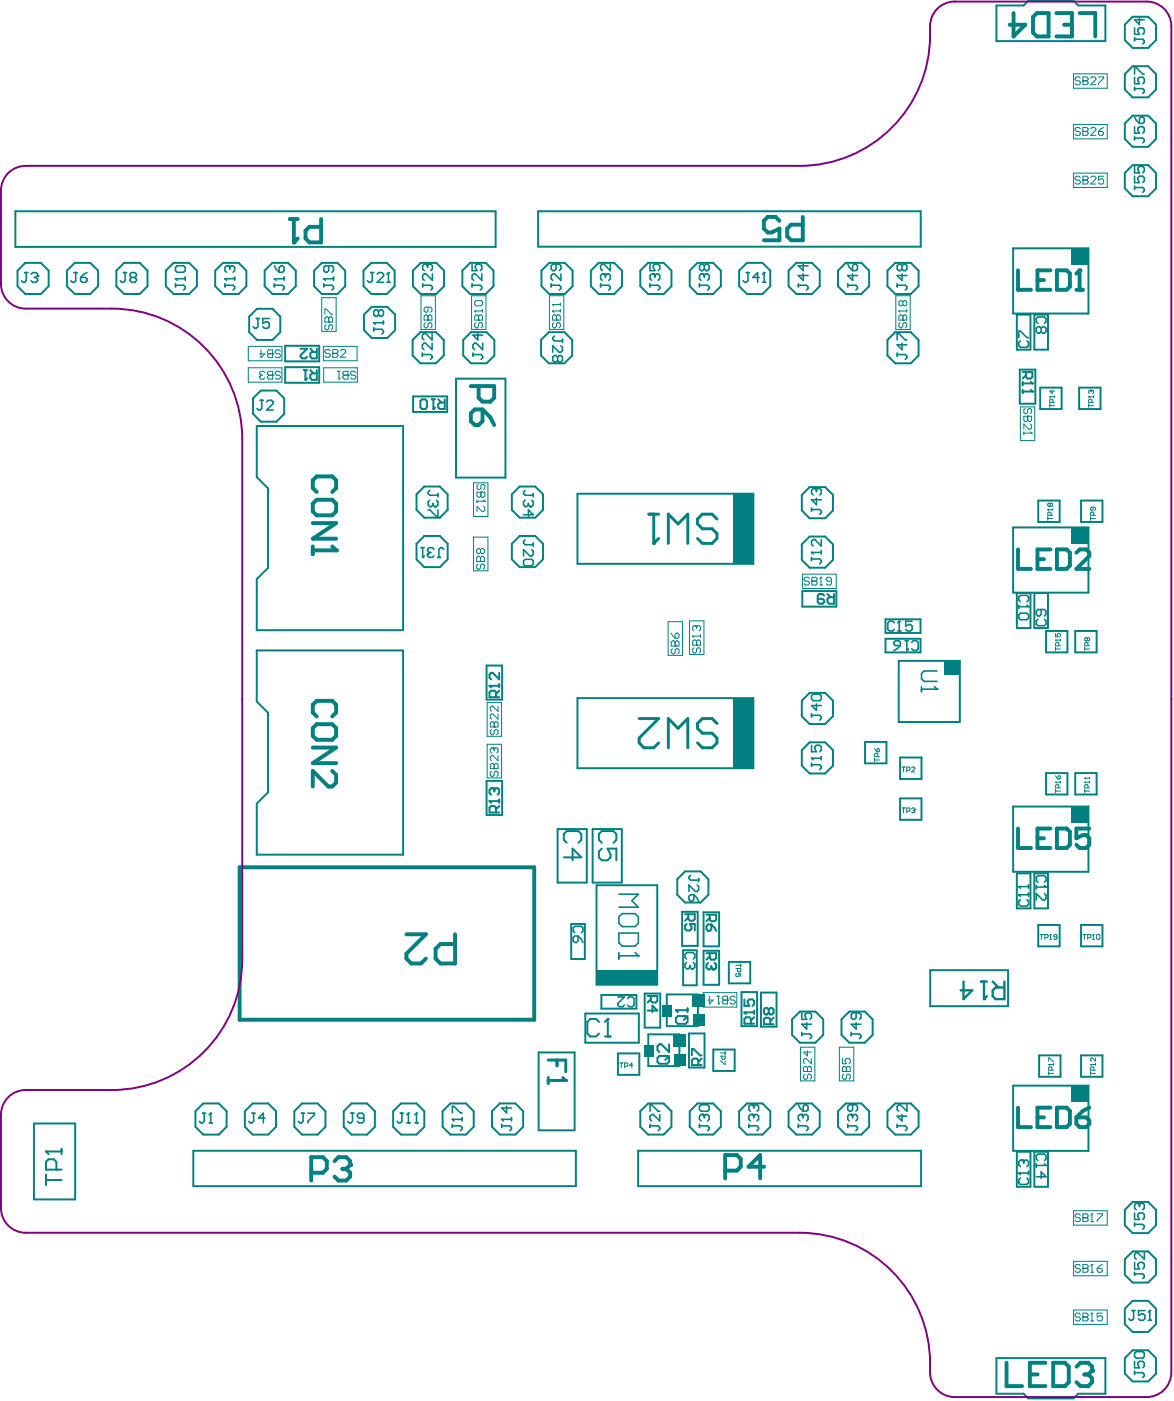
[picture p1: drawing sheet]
<svg xmlns="http://www.w3.org/2000/svg" width="201mm" height="240mm" viewBox="0 0 201 240" stroke-linecap="round" stroke-linejoin="round" font-family="sans-serif">
<g fill="none" stroke="#008080" stroke-width=".17">
<path d="M183.6 12.6h5.7v2.5h-5.7zM183.6 21.3h5.7v2.4h-5.7zM183.6 29.6h5.7v2.5h-5.7zM42.5 59.2h5.7v2.5h-5.7zM55 50.9h2.5v5.8h-2.5zM55.3 59.2h5.8v2.5h-5.8zM72 50.6h2.4v5.7h-2.4zM80.6 50.6h2.5v5.7h-2.5zM93.9 50.6h2.5v5.7h-2.5zM153.2 50.6h2.4v5.7h-2.4zM42.5 62.9h5.7v2.4h-5.7zM55.3 62.9h5.8v2.4h-5.8z"/>
<path d="M174.5 69.6h2.4v5.7h-2.4zM81 91.8h2.4v5.8h-2.4zM81 82.6h2.4v5.7h-2.4zM137.2 98.2h5.8v2.4h-5.8zM114.2 106.3h2.5v5.8h-2.5zM117.9 106.2h2.5v5.7h-2.5zM83.3 120.1h2.5v5.8h-2.5zM83.3 127.3h2.5v5.7h-2.5zM120.2 169.7h5.8v2.5h-5.8zM136.9 179h2.4v5.8h-2.4zM143.5 179h2.5v5.8h-2.5zM183.6 207h5.7v2.5h-5.7z"/>
<path d="M183.6 215.7h5.7v2.4h-5.7zM183.6 224h5.7v2.4h-5.7z"/>
</g>
<g fill="none" stroke="#008080" stroke-width=".33">
<path d="M170.4 .9h4.6l.8-.8h7.7l.8 .8h4.7v6.1h-18.6zM193.7 2.9h2.6l1.3 1.3v2.7l-1.3 1.3h-2.6l-1.4-1.3v-2.7zM193.7 11.3h2.6l1.3 1.4v2.6l-1.3 1.3h-2.6l-1.4-1.3v-2.6zM193.7 19.8h2.6l1.3 1.3v2.7l-1.3 1.3h-2.6l-1.4-1.3v-2.7zM2.6 36.1h82.1v6.1h-82.1zM92 36.1h65.4v6.1h-65.4zM193.7 28.2h2.6l1.3 1.4v2.6l-1.3 1.4h-2.6l-1.4-1.4v-2.6zM4.3 44.9h2.7l1.3 1.4v2.6l-1.3 1.4h-2.7l-1.3-1.4v-2.6zM12.8 44.9h2.6l1.4 1.4v2.6l-1.4 1.4h-2.6l-1.4-1.4v-2.6zM21.2 44.9h2.7l1.3 1.4v2.6l-1.3 1.4h-2.7l-1.3-1.4v-2.6zM29.7 44.9h2.6l1.4 1.4v2.6l-1.4 1.4h-2.6l-1.4-1.4v-2.6zM38.1 44.9h2.7l1.3 1.4v2.6l-1.3 1.4h-2.7l-1.3-1.4v-2.6z"/>
<path d="M43.9 52.8h2.7l1.3 1.3v2.7l-1.3 1.3h-2.7l-1.3-1.3v-2.7zM46.6 44.9h2.6l1.4 1.4v2.6l-1.4 1.4h-2.6l-1.4-1.4v-2.6zM48.8 59.1h5.8v2.7h-5.8zM55 44.9h2.7l1.3 1.4v2.6l-1.3 1.4h-2.7l-1.3-1.4v-2.6zM62.2 53.8l1.4-1.3h2.6l1.4 1.3v2.7l-1.4 1.3h-2.6l-1.4-1.3zM63.5 44.9h2.6l1.4 1.4v2.6l-1.4 1.4h-2.6l-1.3-1.4v-2.6zM70.5 58.1l1.4-1.3h2.6l1.4 1.3v2.7l-1.4 1.3h-2.6l-1.4-1.3zM71.9 44.9h2.7l1.3 1.4v2.6l-1.3 1.4h-2.7l-1.3-1.4v-2.6zM79.2 58.1l1.3-1.3h2.7l1.3 1.3v2.7l-1.3 1.3h-2.7l-1.3-1.3zM80.4 44.9h2.6l1.4 1.4v2.6l-1.4 1.4h-2.6l-1.3-1.4v-2.6zM92.5 58.1l1.3-1.3h2.7l1.3 1.3v2.7l-1.3 1.3h-2.7l-1.3-1.3zM93.9 44.9h2.7l1.3 1.4v2.6l-1.3 1.4h-2.7l-1.3-1.4v-2.6z"/>
<path d="M102.4 44.9h2.6l1.4 1.4v2.6l-1.4 1.4h-2.6l-1.4-1.4v-2.6zM110.8 44.9h2.7l1.3 1.4v2.6l-1.3 1.4h-2.7l-1.3-1.4v-2.6zM119.3 44.9h2.6l1.4 1.4v2.6l-1.4 1.4h-2.6l-1.4-1.4v-2.6zM127.7 44.9h2.7l1.3 1.4v2.6l-1.3 1.4h-2.7l-1.3-1.4v-2.6zM136.2 44.9h2.6l1.4 1.4v2.6l-1.4 1.4h-2.6l-1.4-1.4v-2.6zM144.6 44.9h2.7l1.3 1.4v2.6l-1.3 1.4h-2.7l-1.3-1.4v-2.6zM151.7 58.1l1.4-1.3h2.6l1.4 1.3v2.7l-1.4 1.3h-2.6l-1.4-1.3zM153.1 44.9h2.6l1.4 1.4v2.6l-1.4 1.4h-2.6l-1.4-1.4v-2.6zM173.2 42.5h12.9v11.1h-12.9zM173.9 53.8h2.3v6h-2.3zM176.9 53.8h2.3v6h-2.3zM43.3 68.1l1.3-1.3h2.7l1.3 1.3v2.7l-1.3 1.3h-2.7l-1.3-1.3z"/>
<path d="M43.9 72.8h25v34.9h-25v-8.7l1.9-1.9v-13.6l-1.9-1.9zM48.8 62.8h5.8v2.6h-5.8zM70.6 67.8h5.9v2.6h-5.9zM78 64.7h8.4v17h-8.4zM174.4 63.2h2.6v5.8h-2.6zM177.9 66.3h3.6v3.6h-3.6zM184.5 66.3h3.7v3.6h-3.7zM72.5 83.2h2.7l1.3 1.3v2.7l-1.3 1.3h-2.7l-1.3-1.3v-2.7zM72.5 91.6h2.7l1.3 1.4v2.6l-1.3 1.4h-2.7l-1.3-1.4v-2.6zM88.8 83.2h2.7l1.3 1.3v2.7l-1.3 1.3h-2.7l-1.3-1.3v-2.7zM88.8 91.6h2.7l1.3 1.4v2.6l-1.3 1.4h-2.7l-1.3-1.4v-2.6zM98.7 84.4h30.1v12h-30.1z"/>
<path d="M138.4 91.7h2.7l1.3 1.4v2.6l-1.3 1.4h-2.7l-1.3-1.4v-2.6zM138.4 83.3h2.7l1.3 1.3v2.7l-1.3 1.3h-2.7l-1.3-1.3v-2.7zM173.2 90.2h12.9v11.1h-12.9zM177.5 85.6h3.7v3.6h-3.7zM184.8 85.6h3.7v3.6h-3.7zM43.9 111.2h25v34.9h-25v-8.7l1.9-1.9v-13.6l-1.9-2zM83.2 113.8h2.7v5.8h-2.7zM98.7 119.4h30.1v11.9h-30.1zM137.2 101.1h5.8v2.6h-5.8zM138.4 118.5h2.7l1.3 1.3v2.7l-1.3 1.3h-2.7l-1.3-1.3v-2.7zM151.4 109.2h6v2.3h-6zM151.4 105.9h6v2.3h-6z"/>
<path d="M153.7 113h10.4v10.4h-10.4zM173.9 101.4h2.3v6h-2.3zM176.9 101.4h2.3v6h-2.3zM178.9 107.9h3.6v3.6h-3.6zM183.8 107.9h3.7v3.6h-3.7zM83.2 133.5h2.7v5.8h-2.7zM138.4 126.9h2.7l1.3 1.4v2.6l-1.3 1.3h-2.7l-1.3-1.3v-2.6zM147.9 126.9h3.7v3.6h-3.7zM153.9 129.5h3.7v3.7h-3.7zM153.9 136.5h3.7v3.7h-3.7zM173.2 137.9h12.9v11.1h-12.9zM178.9 132.2h3.6v3.6h-3.6z"/>
<path d="M183.8 132.2h3.7v3.6h-3.7zM95.3 141.7h5v9.2h-5zM97.7 158h2.3v6h-2.3zM101.3 141.7h5v9.2h-5zM102 151.4h10.4v17h-10.4zM116.6 155.9h2.7v5.8h-2.7zM117.1 149h2.7l1.3 1.3v2.7l-1.3 1.3h-2.7l-1.3-1.3v-2.7zM120.3 156h2.7v5.8h-2.7zM173.9 149.3h2.3v6h-2.3zM176.9 149.3h2.3v6h-2.3zM177.5 158.1h3.7v3.7h-3.7zM184.8 158.1h3.7v3.7h-3.7z"/>
<path d="M92.1 179.9h6.1v13.4h-6.1zM100.1 173.3h9.1v5h-9.1zM102.8 170.1h6v2.4h-6zM110.2 169.9h2.7v5.8h-2.7zM110.8 176.8h5.4v5.5h-5.4zM114 170h5.3v5.4h-5.3zM116.8 162.5h2.3v6h-2.3zM117.8 176.7h2.7v5.8h-2.7zM120.3 162.6h2.7v5.8h-2.7zM122 179.4h3.6v3.7h-3.6zM124.6 164.5h3.7v3.6h-3.7zM126.8 169.6h2.6v5.8h-2.6z"/>
<path d="M130.1 169.7h2.7v5.8h-2.7zM136.8 173h2.6l1.4 1.3v2.6l-1.4 1.4h-2.6l-1.4-1.4v-2.6zM145.2 173h2.7l1.3 1.3v2.6l-1.3 1.4h-2.7l-1.3-1.4v-2.6zM159.1 165.9h13.3v6.1h-13.3zM5.8 192.1h7.1v13h-7.1zM33.1 196.8h65.4v6h-65.4zM34.7 188.7h2.7l1.3 1.3v2.7l-1.3 1.3h-2.7l-1.3-1.3v-2.7zM43.2 188.7h2.7l1.3 1.3v2.7l-1.3 1.3h-2.7l-1.3-1.3v-2.7zM51.7 188.7h2.6l1.3 1.3v2.7l-1.3 1.3h-2.6l-1.4-1.3v-2.7zM60.1 188.7h2.7l1.3 1.3v2.7l-1.3 1.3h-2.7l-1.3-1.3v-2.7zM68.6 188.7h2.6l1.3 1.3v2.7l-1.3 1.3h-2.6l-1.4-1.3v-2.7zM77 188.7h2.7l1.3 1.3v2.7l-1.3 1.3h-2.7l-1.3-1.3v-2.7z"/>
<path d="M85.5 188.7h2.6l1.3 1.3v2.7l-1.3 1.3h-2.6l-1.4-1.3v-2.7zM105.7 180.1h3.6v3.7h-3.6zM109.1 196.8h48.4v6h-48.4zM110.8 188.7h2.7l1.3 1.3v2.7l-1.3 1.3h-2.7l-1.3-1.3v-2.7zM119.3 188.7h2.6l1.4 1.3v2.7l-1.4 1.3h-2.6l-1.4-1.3v-2.7zM127.7 188.7h2.7l1.3 1.3v2.7l-1.3 1.3h-2.7l-1.3-1.3v-2.7zM136.2 188.7h2.6l1.4 1.3v2.7l-1.4 1.3h-2.6l-1.4-1.3v-2.7zM144.6 188.7h2.7l1.3 1.3v2.7l-1.3 1.3h-2.7l-1.3-1.3v-2.7zM153.1 188.7h2.6l1.4 1.3v2.7l-1.4 1.3h-2.6l-1.4-1.3v-2.7zM173.2 185.6h12.9v11.2h-12.9zM173.9 196.9h2.3v6h-2.3zM176.9 196.9h2.3v6h-2.3z"/>
<path d="M177.7 180.4h3.6v3.7h-3.6zM184.8 180.4h3.7v3.7h-3.7zM193.7 205.5h2.6l1.3 1.3v2.7l-1.3 1.3h-2.6l-1.4-1.3v-2.7zM193.7 214h2.6l1.3 1.3v2.7l-1.3 1.3h-2.6l-1.4-1.3v-2.7zM170.4 232.2h18.6v6.1h-4.7l-.8 .8h-7.7l-.8-.8h-4.6zM193.7 230.9h2.6l1.3 1.3v2.7l-1.3 1.3h-2.6l-1.4-1.3v-2.7zM193.7 222.4h2.6l1.3 1.3v2.7l-1.3 1.3h-2.6l-1.4-1.3v-2.7z"/>
</g>
<path d="M41 148.3h50.3v26.1h-50.3z" fill="none" stroke="#008080" stroke-width=".67"/>
<g fill="#008080">
<path d="M118.4 170h2.1v2.1h-2.1z" fill-rule="evenodd"/>
<path d="M118.5 173.5h2v1.9h-2z" fill-rule="evenodd"/>
<path d="M113.3 171.8h1.6v2h-1.6z" fill-rule="evenodd"/>
<path d="M115.2 176.8h2.1v2.1h-2.1z" fill-rule="evenodd"/>
<path d="M115.3 180.3h2v1.9h-2z" fill-rule="evenodd"/>
<path d="M110.1 178.6h1.6v2h-1.6z" fill-rule="evenodd"/>
<path d="M161.5 113h2.6v2.4h-2.6z" fill-rule="evenodd"/>
<path d="M125.3 84.4h3.5v12h-3.5z" fill-rule="evenodd"/>
<path d="M125.3 119.4h3.5v11.9h-3.5z" fill-rule="evenodd"/>
<path d="M102 166h10.4v2.4h-10.4z" fill-rule="evenodd"/>
<path d="M183.2 42.5h2.9v2.8h-2.9z" fill-rule="evenodd"/>
<path d="M183.2 90.2h2.9v2.8h-2.9z" fill-rule="evenodd"/>
<path d="M183.2 137.9h2.9v2.8h-2.9z" fill-rule="evenodd"/>
<path d="M183.2 185.6h2.9v2.8h-2.9z" fill-rule="evenodd"/>
</g>
<path d="M80.5 66h4v2l-.7 .7h-1.3l-.7-.7v-2M81.2 70h1.3v2l-.7 .7h-.6l-.7-.7v-1.3zM82.5 70l1.3 1.3 .7 1.4M172.1 233v4h2.7M176.1 235h1.3M178.7 233h-2.6v4h2.6M180.1 233h2l.6 .7v2.6l-.6 .7h-2zM184.1 233.7l.6-.7h1.4l.6 .7v.6" fill="none" stroke="#008080" stroke-width=".67"/>
<g fill="none" stroke="#008080" stroke-width=".17">
<path d="M184.7 13.4l-.2-.2h-.5l-.2 .2v.2l.2 .2h.5l.2 .2v.3l-.2 .2h-.5l-.2-.2M185.2 13.8h.1M185.2 13.2h.6l.2 .2v.2l-.2 .2 .2 .2v.3l-.2 .2h-.6zM185.2 13.8h.6M186.5 13.4l.2-.2h.5l.2 .2v.2l-.9 .9h.9M187.8 13.2h.9v.2l-.9 .9v.2M184.7 22l-.2-.2h-.5l-.2 .2v.3l.2 .2h.5l.2 .2v.2l-.2 .2h-.5l-.2-.2M184.7 30.4l-.2-.3h-.5l-.2 .3v.2l.2 .2h.5l.2 .2v.2l-.2 .3h-.5l-.2-.3M185.2 30.8h.1M185.2 22.5h.1M185.2 21.8h.6l.2 .2v.3l-.2 .2 .2 .2v.2l-.2 .2h-.6zM185.2 30.1h.6l.2 .3v.2l-.2 .2 .2 .2v.2l-.2 .3h-.6z"/>
<path d="M185.2 30.8h.6M185.2 22.5h.6M186.5 30.4l.2-.3h.5l.2 .3v.2l-.9 .9h.9M186.5 22l.2-.2h.5l.2 .2v.3l-.9 .8h.9M187.8 22.5h.7l.2 .2v.2l-.2 .2h-.5l-.2-.2zM188.7 30.1h-.9v.7l.5-.2h.2l.2 .2v.4l-.2 .3h-.5l-.2-.3M188.7 21.8l-.4 .2-.5 .5M44.6 59.8v1.4l.7-.7h-.9M45.9 59.8h.7v1.4h-.7l-.2-.3v-.2l.2-.2-.2-.2v-.3zM55.5 53.7v-.9h.3l.9 .9h.2M55.8 54.2h.2l.2 .2 .2-.2h.3l.2 .2v.7h-1.4v-.7zM55.8 55.5l-.3 .2v.5l.3 .2h.2l.2-.2v-.5l.2-.2h.3l.2 .2v.5l-.2 .2"/>
<path d="M56.2 55.1h.1M56.2 54.4v.7M56.4 60l-.2-.2h-.4l-.2 .2v.2l.2 .2h.4l.2 .2v.3l-.2 .2h-.4l-.2-.2M56.9 59.8h.7l.2 .2v.2l-.2 .2 .2 .2v.3l-.2 .2h-.7zM58.2 60l.2-.2h.5l.2 .2v.2l-.9 .9h.9M72.7 55.2l-.2 .2v.4l.2 .3h.3l.2-.3v-.4l.2-.2h.2l.2 .2v.4l-.2 .3M72.7 53.8h.3l.2 .3 .2-.3h.2l.2 .3v.6h-1.3v-.6zM73.2 54.7h.1M73.2 52.5v.7l-.2 .2h-.3l-.2-.2v-.5l.2-.2h.9l.2 .2v.5l-.2 .2M73.2 54.1v.6M81.2 53.2h.1M81.2 53.2h1.3"/>
<path d="M81.2 53.2l.2 .2M81.4 55.2l-.2 .2v.4l.2 .3h.2l.2-.3v-.4l.3-.2h.2l.2 .2v.4l-.2 .3M81.4 53.8h.2l.2 .3 .3-.3h.2l.2 .3v.6h-1.3v-.6zM81.4 51.4h.9l.2 .2v.5l-.2 .2h-.9l-.2-.2v-.5zM81.8 54.7h.1M81.8 54.1v.6M82.5 53v.4M94.5 53.2h.1M94.5 52.1h.1M94.5 53.2h1.3M94.5 53.2l.2 .2M94.5 52.1h1.3"/>
<path d="M94.5 52.1l.2 .2M94.7 55.2l-.2 .2v.4l.2 .3h.2l.2-.3v-.4l.3-.2h.2l.2 .2v.4l-.2 .3M94.7 53.8h.2l.2 .3 .3-.3h.2l.2 .3v.6h-1.3v-.6zM95.1 54.7h.1M95.1 54.1v.6M95.8 51.8v.5M95.8 53v.4M153.7 53.2h.1M153.7 53.2h1.3M153.7 53.2l.2 .2M153.9 55.2l-.2 .2v.4l.2 .3h.2l.3-.3v-.4l.2-.2h.2l.2 .2v.4l-.2 .3M153.9 53.8h.2l.3 .3 .2-.3h.2l.2 .3v.6h-1.3v-.6z"/>
<path d="M154.4 54.7h.1M154.4 51.6l-.3-.2h-.2l-.2 .2v.5l.2 .2h.2l.3-.2M154.4 51.6l.2-.2h.2l.2 .2v.5l-.2 .2h-.2l-.2-.2M154.4 51.6v.5M154.4 54.1v.6M155 53v.4M44.4 64.4h.1M44.4 64.4v.2l.2 .2h.5l.2-.2M44.6 64.1h.2M44.6 64.1l-.2 .3M45.3 63.7l-.2-.2h-.5l-.2 .2v.2l.2 .2M45.9 63.5h.7v1.3h-.7l-.2-.2v-.2l.2-.3-.2-.2v-.2z"/>
<path d="M45.9 64.1h.7M45.9 60.5h.7M46.6 64.1h.1M46.6 60.5h.1M47.9 63.7l-.2-.2h-.4l-.2 .2v.2l.2 .2h.4l.2 .3v.2l-.2 .2h-.4l-.2-.2M47.9 60l-.2-.2h-.4l-.2 .2v.3l.2 .2h.4l.2 .2v.2l-.2 .3h-.4l-.2-.3M56.9 60.4h.1M56.9 60.4h.7M57.7 63.5h.5M58 64.8h.1M58 63.5v1.3M58.2 64.6l-.2 .2"/>
<path d="M58.6 63.7l.2-.2h.7v1.3h-.7l-.2-.2v-.2l.2-.3-.2-.2zM58.8 64.1h.7M59.5 64.1h.1M60.8 63.7l-.2-.2h-.4l-.3 .2v.2l.3 .2h.4l.2 .3v.2l-.2 .2h-.4l-.3-.2M175.1 71.2h1.3v.6l-.2 .3h-.3l-.2-.3-.2 .3h-.2l-.2-.3zM175.1 73.8v.5M175.1 74.1h1.3M175.3 69.8l-.2 .3v.4l.2 .2h.2l.2-.2v-.4l.2-.3h.3l.2 .3v.4l-.2 .2M175.7 71.2h.1M175.7 71.2v.6M176.2 73.8l.2 .3M176.2 72.5l.2 .2v.5l-.2 .2h-.3l-.8-.9v.9"/>
<path d="M176.4 74.1h.1M81.6 84.1h1.3v.7l-.2 .2h-.3l-.2-.2-.2 .2h-.2l-.2-.2zM81.6 85.5v.4M81.6 85.7h1.3M81.7 96.4l-.2 .3v.4l.2 .2h.2l.3-.2v-.4l.2-.3h.2l.2 .3v.4l-.2 .2M81.7 95.1h.2l.3 .2 .2-.2h.2l.2 .2v.7h-1.3v-.7zM81.8 82.8l-.2 .2v.5l.2 .2h.2l.2-.2v-.5l.2-.2h.3l.2 .2v.5l-.2 .2M82.2 96h.1M82.2 94l.2-.2h.2l.2 .2v.4l-.2 .3h-.2l-.2-.3M82.2 94l-.3-.2h-.2l-.2 .2v.4l.2 .3h.2l.3-.3M82.2 94v.4M82.2 95.3v.7"/>
<path d="M82.2 84.1h.1M82.2 84.1v.7M82.7 85.5l.2 .2M82.7 86.6l.2 .2v.5l-.2 .2h-.3l-.8-.9v.9M82.9 85.7h.1M138.4 98.9l-.2-.2h-.5l-.2 .2v.2l.2 .3h.5l.2 .2v.2l-.2 .2h-.5l-.2-.2M138.8 99.4h.1M138.8 98.7h.7l.2 .2v.2l-.2 .3 .2 .2v.2l-.2 .2h-.7zM138.8 99.4h.7M140.4 98.7h.1M140.4 98.7v1.3M140.4 98.7l-.2 .2"/>
<path d="M142.2 99.4h-.7l-.2-.3v-.2l.2-.2h.4l.3 .2v.9l-.3 .2h-.4l-.2-.2M114.8 108.2l.2 .5 .4 .4M115 110.9l-.2 .2v.5l.2 .2h.2l.2-.2v-.5l.3-.2h.2l.2 .2v.5l-.2 .2M115 109.6h.2l.2 .2 .3-.2h.2l.2 .2v.7h-1.3v-.7zM115.4 110.5h.1M115.4 109.8v.7M115.7 108.2h.2l.2 .3v.4l-.2 .2h-.5v-.6zM118.4 108.8h.1M118.4 109.6l.3-.2h.2l.2 .2 .2-.2h.2l.3 .2v.7h-1.4zM118.4 108.8h1.4M118.4 108.8l.3 .2M118.7 110.8l-.3 .2v.4l.3 .2h.2l.2-.2v-.4l.2-.2h.2l.3 .2v.4l-.3 .2"/>
<path d="M118.9 107h.1M118.9 107h-.2l-.3 .2v.5l.3 .2M118.9 107l.2 .2M119.1 110.3h.1M119.1 107.2v.2M119.1 109.6v.7M119.1 107.2l.2-.2h.2l.3 .2v.5l-.3 .2M119.8 108.5v.5M140.2 100h.4M84 124.7l-.2 .3v.4l.2 .2h.3l.2-.2v-.4l.2-.3h.2l.3 .3v.4l-.3 .2M84 123.4h.3l.2 .2 .2-.2h.2l.3 .2v.7h-1.4v-.7zM84 130.5h.3l.2 .2 .2-.2h.2l.3 .2v.7h-1.4v-.7z"/>
<path d="M84 131.9l-.2 .2v.4l.2 .2h.3l.2-.2v-.4l.2-.2h.2l.3 .2v.4l-.3 .2M84.3 127.9h.1M84.3 127.9h-.3l-.2 .2v.4l.2 .3M84.3 127.9l.2 .2M84.5 124.3h.1M84.5 131.4h.1M84.5 123.6v.7M84.5 128.1v.2M84.5 130.7v.7M84.5 128.1l.2-.2h.2l.3 .2v.4l-.3 .3M85.2 120.7v.9l-.9-.9h-.3l-.2 .3v.4l.2 .2M85.2 122.1v.9l-.9-.9h-.3l-.2 .2v.4l.2 .3"/>
<path d="M85.2 129.2v.9l-.9-.9h-.3l-.2 .2v.5l.2 .2M121.3 170.3v1.4l.6-.7h-.8M122.6 170.3h.5M122.8 171.7h.1M122.8 170.3v1.4M123.1 171.4l-.3 .3M123.7 170.3h.7v1.4h-.7l-.2-.3v-.2l.2-.2-.2-.2v-.3zM123.7 171h.7M124.4 171h.1M125.7 170.5l-.2-.2h-.4l-.3 .2v.3l.3 .2h.4l.2 .2v.2l-.2 .3h-.4l-.3-.3M138.1 179.7v.8l-.7-.6h1.3M137.6 183.6l-.2 .3v.4l.2 .2h.2l.3-.2v-.4l.2-.3h.2l.2 .3v.4l-.2 .2"/>
<path d="M137.6 182.3h.2l.3 .2 .2-.2h.2l.2 .2v.7h-1.3v-.7zM138.1 183.2h.1M138.1 182.5v.7M138.7 181v.9l-.9-.9h-.2l-.2 .2v.5l.2 .2M144 181v.9h.7l-.2-.5v-.2l.2-.2h.5l.2 .2v.5l-.2 .2M144.3 183.6l-.3 .3v.4l.3 .2h.2l.2-.2v-.4l.2-.3h.3l.2 .3v.4l-.2 .2M144.3 182.3h.2l.2 .2 .2-.2h.3l.2 .2v.7h-1.4v-.7zM144.7 183.2h.1M144.7 182.5v.7M184.7 207.8l-.2-.3h-.5l-.2 .3v.2l.2 .2h.5l.2 .2v.2l-.2 .3h-.5l-.2-.3M184.7 216.4l-.2-.2h-.5l-.2 .2v.2l.2 .3h.5l.2 .2v.2l-.2 .2h-.5l-.2-.2M185.2 216.9h.1"/>
<path d="M185.2 208.2h.1M185.2 207.5h.6l.2 .3v.2l-.2 .2 .2 .2v.2l-.2 .3h-.6zM185.2 216.2h.6l.2 .2v.2l-.2 .3 .2 .2v.2l-.2 .2h-.6zM185.2 216.9h.6M185.2 208.2h.6M186.5 217.5h.4M186.5 208.9h.4M186.7 216.2h.1M186.7 207.5h.1M186.7 207.5v1.4M186.7 216.2v1.3M186.7 216.2l-.2 .2"/>
<path d="M186.7 207.5l-.2 .3M187.6 207.5h.9v.3l-.9 .8v.3M187.6 216.9h.7l.2 .2v.2l-.2 .2h-.5l-.2-.2zM188.5 216.2l-.5 .2-.4 .5M184.7 224.7l-.2-.2h-.5l-.2 .2v.3l.2 .2h.5l.2 .2v.2l-.2 .2h-.5l-.2-.2M185.2 225.2h.1M185.2 224.5h.6l.2 .2v.3l-.2 .2 .2 .2v.2l-.2 .2h-.6zM185.2 225.2h.6M186.5 225.8h.4M186.7 224.5h.1M186.7 224.5v1.3M186.7 224.5l-.2 .2"/>
<path d="M188.5 224.5h-.9v.7l.7-.2 .2 .2v.4l-.2 .2h-.5l-.2-.2"/>
</g>
<circle cx="186.7" cy="234.3" r=".33" fill="#008080"/>
<g fill="none" stroke="#008080" stroke-width=".67">
<path d="M173.3 2.2v4l2-2h-2.7M177.3 2.2h2v4h-2l-.7-.6v-2.7zM180.6 2.2h2.7v4h-2.7M181.9 4.2h1.4M184.6 2.2h2.7v4M49.6 37.5h1.3M50.2 37.5v3.9M54.9 37.5v3.9h-2l-.7-.6v-1.4l.7-.6h2M69.5 159.7h3.3l-3.3 3.4v.8l.8 .8h1.7l.8-.8M77.8 159.7v5h-2.5l-.8-.8v-1.7l.8-.8h2.5M185.4 235h.7M186.1 235l.6 .7v.6l-.6 .7h-1.4l-.6-.7"/>
<path d="M186.7 234.3l-.6 .7"/>
</g>
<g fill="none" stroke="#008080" stroke-width=".27">
<path d="M194 4.8v1.1h.8l-.3-.6v-.3l.3-.2h.6l.3 .2v.6l-.3 .3M194 6.4v.6M194 12.7v-1.2h.3l1.1 1.2h.3M194 13.2v1.1h.8l-.3-.5v-.3l.3-.3h.6l.3 .3v.5l-.3 .3M194 14.9v.5M194 6.7h1.4l.3 .3v.3l-.3 .2M194 15.2h1.4l.3 .2v.3l-.3 .3M194.8 3.1v1.1l-.8-.8h1.7M194 21.7v1.1h.8l-.3-.6v-.3l.3-.2h.6l.3 .2v.6l-.3 .3M194 23.3v.6M194 28.5v1.1h.8l-.3-.6v-.3l.3-.2h.6l.3 .2v.6l-.3 .3M194 30.1v1.1h.8l-.3-.5v-.3l.3-.3h.6l.3 .3v.6l-.3 .2"/>
<path d="M194 31.8v.5M194 23.6h1.4l.3 .3v.3l-.3 .2M194 32.1h1.4l.3 .2v.3l-.3 .3M194 20l.3 .6 .5 .5M195.1 20h.3l.3 .3v.5l-.3 .3h-.6v-.8zM73.2 87.2h.3l1.1 1.1h.3v-1.1M73.5 83.9l-.3 .2v.3l.3 .3h1.4M73.5 85.5l-.3 .3v.5l.3 .3h.3l.2-.3M74 86.3l.3 .3M74 86.1v.2M74.3 86.6h.1M74.6 85.5l.3 .3v.5l-.3 .3h-.3"/>
<path d="M74.9 84.4v.6M137.1 176.8h1.4l.3 .3v.2l-.3 .3M137.1 173.2v1.1h.8l-.3-.6v-.2l.3-.3h.6l.3 .3v.5l-.3 .3M137.1 176.5v.6M137.9 174.8v1.1l-.8-.8h1.7M145.5 176.5v.6M145.5 176.8h1.4l.3 .3v.2l-.3 .3M146.4 173.2v.8l-.3 .3h-.3l-.3-.3v-.5l.3-.3h1.1l.3 .3v.5l-.3 .3M146.4 174.8v1.1l-.9-.8h1.7M194 207.4v1.1h.8l-.3-.6v-.2l.3-.3h.6l.3 .3v.5l-.3 .3M194 209.1v.5M194 215.8v1.2h.8l-.3-.6v-.3l.3-.3h.6l.3 .3v.6l-.3 .3"/>
<path d="M194 217.5v.6M194 209.3h1.4l.3 .3v.3l-.3 .3M194 217.8h1.4l.3 .3v.2l-.3 .3M194.5 205.7h.1M194.5 205.7h-.2l-.3 .3v.6l.3 .2M194.5 205.7l.3 .3M194.8 206l.3-.3h.3l.3 .3v.6l-.3 .2M194.8 206v.3M195.7 214.2v1.1l-1.2-1.1h-.2l-.3 .3v.5l.3 .3M193.5 224.1h.6M193.8 224.1v1.4l-.3 .2h-.2l-.3-.2M194 232.8v1.1h.8l-.3-.6v-.3l.3-.2h.6l.3 .2v.6l-.3 .3"/>
<path d="M194 234.4v.6M194 234.7h1.4l.3 .3v.3l-.3 .2M194.3 231.1h1.1l.3 .3v.5l-.3 .3h-1.1l-.3-.3v-.5zM195.8 224.1h-1.1v.8l.5-.3h.3l.3 .3v.6l-.3 .2h-.6l-.2-.2M196.3 225.7h.6M196.6 224.1h.1M196.6 224.1v1.6M196.6 224.1l-.3 .3"/>
</g>
<circle cx="50.2" cy="41.4" r=".33" fill="#008080"/>
<path d="M50.9 40.8l-.7 .6" fill="none" stroke="#008080" stroke-width=".67"/>
<path d="M115.6 172.7h2M115.9 173.7h1.3l.4 .4v.6l-.4 .4h-1.3l-.3-.4v-.6zM117.6 172.4v.7M117.6 173.7l-.7 .7" fill="none" stroke="#008080" stroke-width=".33"/>
<circle cx="115.6" cy="172.7" r=".17" fill="#008080"/>
<path d="M114.4 178.5v1.4l-1.3-1.4h-.4l-.3 .4v.6l.3 .4M115.6 172.7l.3 .4M112.7 180.5h1.4l.3 .4v.6l-.3 .4h-1.4l-.3-.4v-.6zM114.4 180.5l-.7 .7" fill="none" stroke="#008080" stroke-width=".33"/>
<path d="M57.2 198.5l.7-.6h1.3l.7 .6v.7M53.2 200.5h2l.7-.7v-1.3l-.7-.6h-2v3.9" fill="none" stroke="#008080" stroke-width=".67"/>
<circle cx="59.9" cy="199.2" r=".33" fill="#008080"/>
<path d="M133.3 37.8l-.7-.7h-1.3l-.7 .7v1.3l.7 .6h.6l1.4-.6v2h-2.7M137.3 37.1v4h-2l-.7-.7v-1.3l.7-.7h2M58.5 199.8h.7M59.2 199.8l.7 .7v.7l-.7 .6h-1.3l-.7-.6M59.9 199.2l-.7 .6M130.6 199.5h-2.6l2-2v4M124 200.1h2l.6-.6v-1.3l-.6-.7h-2v4" fill="none" stroke="#008080" stroke-width=".67"/>
<path d="M7.9 196.9h2.6M9.6 200v-1.4l-.4-.4h-.9l-.4 .4v1.4h2.6M10.5 196.4v.9M7.9 200.9v1.7M7.9 201.8h2.6" fill="none" stroke="#008080" stroke-width=".33"/>
<circle cx="7.9" cy="196.9" r=".17" fill="#008080"/>
<path d="M7.9 196.9l.4 .4" fill="none" stroke="#008080" stroke-width=".33"/>
<path d="M157.6 117.4v.9M157.6 117.8h2.6M159.8 117.4l.4 .4M160.2 117.8h.1M160.2 114.7h-2.2l-.4 .5v.9l.4 .4h2.2" fill="none" stroke="#008080" stroke-width=".27"/>
<path d="M110.9 87.9h1.7M111.8 87.9v5M114.3 92.9v-5l1.6 1.7 1.7-1.7v5M122.6 88.7l-.8-.8h-1.7l-.8 .8v.9l.8 .8h1.7l.8 .8v.9l-.8 .8h-1.7l-.8-.8" fill="none" stroke="#008080" stroke-width=".5"/>
<circle cx="111.8" cy="92.9" r=".25" fill="#008080"/>
<path d="M112.6 92.1l-.8 .8M109.3 122.9h3.3l-3.3 3.3v.8l.8 .9h1.7l.8-.9M114.3 127.9v-5l1.6 1.6 1.7-1.6v5M122.6 123.7l-.8-.8h-1.7l-.8 .8v.8l.8 .9h1.7l.8 .8v.8l-.8 .9h-1.7l-.8-.9M93.7 181.2h3v2M93.7 184.2v1M93.7 184.7h3M95.2 181.2v1" fill="none" stroke="#008080" stroke-width=".5"/>
<g fill="none" stroke="#008080" stroke-width=".17">
<path d="M179.5 67.8h.1M179.5 69.4h.8M179.5 67.8h.8M179.5 69.1v.5M179.5 67.8l.1 .2M179.9 66.7v.6l-.4-.4h.8M180 68.8v-.4l-.1-.1h-.3l-.1 .1v.4h.8M180.3 67.7v.3M186.1 67.8h.1M186.1 69.1v.5M186.1 69.4h.9M186.1 67.8l.2 .2"/>
<path d="M186.1 67.8h.9M186.4 66.7h.1M186.4 66.7l-.3 .2v.2l.2 .2M186.4 66.7l.2 .2M186.6 66.9v.1M186.6 66.9l.1-.2 .3 .2v.2l-.2 .2M186.7 68.8v-.4l-.1-.1h-.3l-.2 .1v.4h.9M187 67.7v.3M179.2 87.1h.1M179.2 88.7h.8M179.2 88.4v.5M179.2 87.1l.1 .2"/>
<path d="M179.2 87.1h.8M179.6 86.2l-.2-.2-.2 .2v.2l.1 .2 .3-.2M179.6 86.2l.1-.2 .3 .2v.2l-.2 .2-.2-.2M179.6 86.2v.2M179.7 88.1v-.4l-.1-.1h-.3l-.1 .1v.4h.8M180 87v.3M186.5 88.4v.5M186.5 88.7h.8M186.9 86.7v.4l-.2 .2-.2-.2v-.2l.1-.2h.6l.1 .2v.2l-.1 .2M187 88.1v-.4l-.1-.1h-.3l-.1 .1v.4h.8M180.5 109.4h.1M180.5 111h.8"/>
<path d="M180.5 108.3v.6h.4l-.1-.3 .1-.3h.3l.1 .2v.2l-.1 .2M180.5 110.7v.5M180.5 109.4l.1 .2M180.5 109.4h.8M181 110.4v-.4l-.1-.1h-.3l-.1 .1v.4h.8M181.3 109.3v.3M185.5 110.7v.5M185.5 111h.8M185.9 109.2l-.2-.2-.2 .2v.2l.1 .2 .3-.2M185.9 109.2l.1-.2 .3 .2v.2l-.1 .2-.3-.2M185.9 109.2v.2M186 110.4v-.4l-.1-.1h-.3l-.1 .1v.4h.8"/>
<path d="M149.5 129.7v.5M149.5 129.9h.9M149.5 128l.5 .6M150.1 129.4v-.4l-.1-.2h-.3l-.2 .2v.4h.9M150.1 128l.3 .1v.3l-.2 .2h-.2v-.5zM154.2 131.1h.6M154.2 138.1h.6M154.5 131.1v.9M154.5 138.1v.9M155 131.7h.4l.2-.1v-.3l-.2-.2h-.4v.9M155 138.7h.4l.2-.1v-.3l-.2-.2h-.4v.9M155.9 138.3l.1-.2h.3l.1 .3"/>
<path d="M155.9 131.3l.1-.2h.3l.1 .2v.1l-.5 .6h.5M156.1 138.6h.2M156.3 138.6l.1 .1-.1 .3h-.3l-.1-.2M156.4 138.4h.1M156.4 138.4l-.1 .2M180.5 133.7h.1M180.5 135.3h.8M180.5 133.7h.8M180.5 135v.5M180.5 133.7l.1 .2M180.5 132.6l.4 .6M181 134.7v-.4l-.1-.1h-.3l-.1 .1v.4h.8"/>
<path d="M181 132.6l.3 .2v.2l-.1 .2h-.3v-.4zM181.3 133.6v.3M185.5 133.7h.1M185.5 133h.1M185.5 135v.5M185.5 135.3h.8M185.5 133.7l.1 .2M185.5 133.7h.8M185.5 133h.8M185.5 133l.1 .2M186 134.7v-.4l-.1-.1h-.3l-.1 .1v.4h.8M186.3 132.9v.3"/>
<path d="M186.3 133.6v.3M177.8 159.8h.6M178.1 159.8v.8M179.6 159.8h.1M179.6 159.8l-.1 .1M179.6 159.8v.8M185.1 159.8h.6M185.4 159.8v.8M186.9 159.8h.1M186.9 159.8l-.1 .1M186.9 159.8v.8M187.6 159.8h.3l.1 .1v.6l-.1 .1h-.3l-.1-.1v-.6z"/>
<path d="M124 179.7v.6M125.8 165.6h.8v.4l-.1 .2h-.3l-.1-.2v-.4M125.8 165h.8M126 166.4l-.2 .2v.2l.2 .2h.2l.2-.2-.2-.4h.4v.6M126.6 164.8v.5M178.7 160.3h.4l.1-.1v-.3l-.1-.1h-.4v.8M179.5 160.6h.3M180.7 160.2h-.4l-.1-.1 .1-.3h.3l.1 .1v.6l-.1 .1h-.3l-.1-.1M186 160.3h.4l.1-.1v-.3l-.1-.1h-.4v.8M186.8 160.6h.3M106 181.7h.5M106.2 181.7v.9"/>
<path d="M106.8 182.3h.4l.1-.1v-.3l-.1-.2h-.4v.9M108.2 182.2h-.6l.4-.5v.9M123.2 180.6h.8v.4l-.2 .1h-.2l-.2-.1v-.4M123.2 181.4h.1l.5 .6h.2v-.6M123.2 180h.8M179.3 182h.1M179.3 183.5h.8M179.3 182h.8M179.3 181.4v-.5l.8 .5M179.3 183.2v.6M179.3 182l.1 .1M179.9 183v-.4l-.2-.2h-.3l-.1 .2v.4h.8"/>
<path d="M180.1 181.9v.2M186.5 182h.1M186.5 183.2v.6M186.5 183.5h.8M186.5 182l.1 .1M186.5 182h.8M187 183v-.4l-.1-.2h-.3l-.1 .2v.4h.8M187.3 180.9v.5l-.6-.5-.2 .1v.3l.1 .1M187.3 181.9v.2"/>
</g>
<path d="M105.8 152.9h3.3l-1.1 1.1 1.1 1.1h-3.3M105.8 159.5h3.3v1.7l-.5 .6h-2.2l-.6-.6zM106.4 156.2h2.2l.5 .6v1.1l-.5 .5h-2.2l-.6-.5v-1.1zM105.8 162.9v1.1M105.8 163.4h3.3M108.6 162.9l.5 .5M109.1 163.4h.1" fill="none" stroke="#008080" stroke-width=".27"/>
<circle cx="96.7" cy="184.7" r=".25" fill="#008080"/>
<path d="M96.2 184.2l.5 .5" fill="none" stroke="#008080" stroke-width=".5"/>
<path d="M53.5 93.4v1.4M53.5 89.4h4l-4 2.7h4M53.5 94.1h4M54.1 84.1l-.6-.6v-1.4l.6-.6h2.7l.7 .6v1.4l-.7 .6M54.1 85.4h2.7l.7 .7v1.3l-.7 .7h-2.7l-.6-.7v-1.3z" fill="none" stroke="#008080" stroke-width=".67"/>
<circle cx="57.5" cy="94.1" r=".33" fill="#008080"/>
<path d="M56.8 93.4l.7 .7M53.5 127.8h4l-4 2.7h4M54.1 122.5l-.6-.7v-1.3l.6-.7h2.7l.7 .7v1.3l-.7 .7M54.1 123.8h2.7l.7 .7v1.3l-.7 .7h-2.7l-.6-.7v-1.3zM56.8 131.8l.7 .7v1.3l-.7 .7h-.7l-2.6-2.7v2.7" fill="none" stroke="#008080" stroke-width=".67"/>
<g fill="none" stroke="#008080" stroke-width=".27">
<path d="M4.2 46.6h.6M4.5 46.6v1.4l-.3 .3h-.3l-.2-.3M5.3 46.9l.3-.3h.6l.2 .3v.3M5.9 47.4h.3M6.2 47.4l.2 .3v.3l-.2 .3h-.6l-.3-.3M6.4 47.2h.1M6.4 47.2l-.2 .2M12.7 46.6h.5M12.9 46.6v1.4l-.2 .3h-.3l-.3-.3M13.8 47.4h.8l.3 .3v.3l-.3 .3h-.5l-.3-.3zM14.9 46.6l-.6 .3-.5 .5M21.1 46.6h.6"/>
<path d="M21.4 46.6v1.4l-.3 .3h-.3l-.2-.3M22.5 47.4l-.3-.2v-.3l.3-.3h.6l.2 .3v.3l-.2 .2M22.5 47.4l-.3 .3v.3l.3 .3h.6l.2-.3v-.3l-.2-.3M22.5 47.4h.6M30 47.7h.1M30 48.5v.5M30 48.8h1.4l.3 .2v.3l-.3 .3M30 47.7h1.7M30 47.7l.3 .2M30.3 45.4h1.1l.3 .3v.6l-.3 .3h-1.1l-.3-.3v-.6zM31.7 47.4v.5M38.5 47.7h.1"/>
<path d="M38.5 48.8h1.3l.3 .2v.3l-.3 .3M38.5 47.7h1.6M38.5 48.5v.5M38.5 47.7l.2 .2M39 45.4h.1M39 45.4h-.3l-.2 .3v.6l.2 .3M39 45.4l.3 .3M39.3 45.7l.3-.3h.2l.3 .3v.6l-.3 .3M39.3 45.7v.3M40.1 47.4v.5M43.8 54.5h.6M44.1 54.5v1.3l-.3 .3h-.3l-.2-.3"/>
<path d="M46 54.5h-1.1v.8l.6-.3h.3l.2 .3v.5l-.2 .3h-.6l-.3-.3M46.9 47.7h.1M46.9 48.8h1.4l.3 .2v.3l-.3 .3M46.9 47.7h1.7M46.9 48.5v.5M46.9 47.7l.3 .2M46.9 45.4l.3 .6 .5 .6M48 45.4h.3l.3 .3v.6l-.3 .3h-.6v-.9zM48.6 47.4v.5M55.4 47.7h.1M55.4 48.8h1.4l.2 .2v.3l-.2 .3M55.4 47.7h1.6"/>
<path d="M55.4 48.5v.5M55.4 47.7l.2 .2M56.2 45.4v.9l-.3 .3h-.3l-.2-.3v-.6l.2-.3h1.2l.2 .3v.6l-.2 .3M57 47.4v.5M63.4 46.6h.5M63.6 46.6v1.4l-.2 .3h-.3l-.3-.3M63.9 55.2h.1M63.9 56v.6M63.9 56.3h1.4l.3 .3v.2l-.3 .3M63.9 55.2h1.7M63.9 55.2l.3 .3M64.5 46.9l.3-.3h.5l.3 .3v.3l-1.1 1.1h1.1"/>
<path d="M64.7 53.2l-.2-.2h-.3l-.3 .2v.6l.3 .3h.3l.2-.3M64.7 53.2l.3-.2h.3l.3 .2v.6l-.3 .3h-.3l-.3-.3M64.7 53.2v.6M65.6 54.9v.6M66.1 48.3h.6M66.4 46.6h.1M66.4 46.6v1.7M66.4 46.6l-.3 .3M72.3 48.8h1.4l.2 .2v.3l-.2 .3M72.3 48.5v.5M72.8 45.2h.1M72.8 45.2h-.3l-.2 .2v.6l.2 .3"/>
<path d="M72.8 45.2l.3 .2M73.1 45.4l.3-.2h.3l.2 .2v.6l-.2 .3M73.1 45.4v.3M73.9 57v1.1l-1.1-1.1h-.3l-.3 .3v.5l.3 .3M73.9 58.7v1.1l-1.1-1.1h-.3l-.3 .3v.5l.3 .3M73.9 46.8v1.1l-1.1-1.1h-.3l-.2 .3v.6l.2 .2M80.7 48.8h1.4l.3 .2v.3l-.3 .3M80.7 45.2v1.1h.8l-.2-.6v-.3l.2-.2h.6l.3 .2v.6l-.3 .3M80.7 48.5v.5M81.7 57v1.1l-.8-.8h1.6M82.4 46.8v1.1l-1.1-1.1h-.3l-.3 .3v.6l.3 .2M82.5 58.7v1.1l-1.1-1.1h-.3l-.2 .3v.5l.2 .3"/>
<path d="M94.2 48.8h1.4l.3 .2v.3l-.3 .3M94.2 48.5v.5M94.8 57.5l-.3 .2v.3l.3 .3h1.4M95.1 45.2v.8l-.3 .3h-.3l-.3-.3v-.6l.3-.2h1.1l.3 .2v.6l-.3 .3M95.9 59.1l.3 .3v.6l-.3 .2h-.3l-1.1-1.1v1.1M95.9 46.8v1.1l-1.1-1.1h-.3l-.3 .3v.6l.3 .2M96.2 58v.6M102.7 48.8h1.4l.3 .2v.3l-.3 .3M102.7 48.5v.5M103.2 46.8h.1M103.2 46.8h-.2l-.3 .3v.6l.3 .2M103.2 46.8l.3 .3"/>
<path d="M103.5 47.1l.3-.3h.3l.3 .3v.6l-.3 .2M103.5 47.1v.3M104.4 45.2v1.1l-1.2-1.1h-.2l-.3 .2v.6l.3 .3M111.1 48.8h1.4l.3 .2v.3l-.3 .3M111.1 45.2v1.1h.9l-.3-.6v-.3l.3-.2h.5l.3 .2v.6l-.3 .3M111.1 48.5v.5M111.7 46.8h.1M111.7 46.8h-.3l-.3 .3v.6l.3 .2M111.7 46.8l.3 .3M112 47.1l.3-.3h.2l.3 .3v.6l-.3 .2M112 47.1v.3M119.6 48.8h1.4l.3 .2v.3l-.3 .3"/>
<path d="M119.6 48.5v.5M120.1 46.8h.1M120.1 46.8h-.2l-.3 .3v.6l.3 .2M120.1 46.8l.3 .3M120.4 47.1l.3-.3h.3l.3 .3v.6l-.3 .2M120.4 45.4l-.3-.2h-.2l-.3 .2v.6l.3 .3h.2l.3-.3M120.4 45.4l.3-.2h.3l.3 .2v.6l-.3 .3h-.3l-.3-.3M120.4 45.4v.6M120.4 47.1v.3M127.6 46.6h.6M127.9 46.6v1.4l-.3 .3h-.3l-.3-.3M129.8 47.4h-1.1l.8-.8v1.7"/>
<path d="M130.4 48.3h.5M130.6 46.6h.1M130.6 46.6v1.7M130.6 46.6l-.2 .3M136.5 48.8h1.4l.3 .2v.3l-.3 .3M136.5 48.5v.5M137.3 45.2v1.1l-.8-.9h1.7M137.3 46.8v1.1l-.8-.8h1.7M144.9 48.8h1.4l.3 .2v.3l-.3 .3M144.9 48.5v.5M144.9 45.2l.3 .5 .6 .6M145.8 46.8v1.1l-.9-.8h1.7"/>
<path d="M146.1 45.2h.2l.3 .2v.6l-.3 .3h-.5v-.9zM153.4 48.8h1.4l.3 .2v.3l-.3 .3M153.4 58.1v-1.1h.3l1.1 1.1h.3M153.4 48.5v.5M154.2 45.4l-.2-.2h-.3l-.3 .2v.6l.3 .3h.3l.2-.3M154.2 45.4l.3-.2h.3l.3 .2v.6l-.3 .3h-.3l-.3-.3M154.2 45.4v.6M154.2 46.8v1.1l-.8-.8h1.7M154.2 58.7v1.1l-.8-.8h1.7M44.5 68.4h.5M44.8 68.4v1.4l-.3 .3h-.3l-.3-.3M45.6 68.7l.3-.3h.5l.3 .3v.3l-1.1 1.1h1.1"/>
<path d="M72.2 60.3v.6M72.2 60.6h1.4l.3 .3v.3l-.3 .3M80.9 60.6h1.4l.2 .3v.3l-.2 .3M80.9 60.3v.6M95.3 61.1l.3-.3h.3l.3 .3v.5l-.3 .3h-.3l-.3-.3M95.3 61.1l-.2-.3h-.3l-.3 .3v.5l.3 .3h.3l.2-.3M95.3 61.1v.5M153.4 60.6h1.4l.3 .3v.3l-.3 .3M153.4 60.3v.6M72 93.6h.5M72.3 95.3h.1M72.3 93.6v1.7"/>
<path d="M72.5 95l-.2 .3M73.1 94.7h.1M73.1 94.7v.3l.3 .3h.5l.3-.3M73.4 94.5h.3M73.4 94.5l-.3 .2M74.2 93.9l-.3-.3h-.5l-.3 .3v.3l.3 .3M74.8 95.3h.5M75.9 93.9l-.3-.3h-.3l-.3 .3v1.4M89.5 88h1.7l-.9-.8v1.1M89.8 95.6h1.1l.3 .3v.6l-.3 .2h-1.1l-.3-.2v-.6zM89.8 92.3l-.3 .3v.3l.3 .2h1.4M89.8 83.9l-.3 .2v.3l.3 .3h1.4"/>
<path d="M89.8 85.5l-.3 .3v.5l.3 .3h.3l.2-.3M90.3 86.3l.3 .3M90.3 86.1v.2M90.6 86.6h.1M90.9 85.5l.3 .3v.5l-.3 .3h-.3M90.9 94l.3 .2v.6l-.3 .3h-.3l-1.1-1.1v1.1M91.2 84.4v.6M91.2 92.9v.5M138.8 94.5h.1M138.8 86.8v.6M138.8 95.3v.5M138.8 95.6h1.3l.3 .2v.3l-.3 .3"/>
<path d="M138.8 87.1h1.3l.3 .3v.3l-.3 .2M138.8 94.5h1.6M138.8 94.5l.2 .2M139.3 83.5h.1M139.3 83.5h-.3l-.2 .3v.5l.2 .3M139.3 83.5l.3 .3M139.6 83.8l.3-.3h.2l.3 .3v.5l-.3 .3M139.6 83.8v.3M139.6 85.2v1.1l-.8-.9h1.6M140.4 92.2v1.1l-1.1-1.1h-.3l-.2 .3v.6l.2 .2M140.4 94.2v.5M139 118.7h1.1l.3 .3v.5l-.3 .3h-1.1l-.2-.3v-.5z"/>
<path d="M138.8 129.6h.1M138.8 122v.6M138.8 127.4v1.1h.8l-.3-.5v-.3l.3-.3h.5l.3 .3v.6l-.3 .2M138.8 130.5v.5M138.8 122.3h1.3l.3 .3v.2l-.3 .3M138.8 130.7h1.3l.3 .3v.3l-.3 .3M138.8 129.6h1.6M138.8 129.6l.2 .3M139.6 120.4v1.1l-.8-.9h1.6M140.4 129.4v.5M118.1 149.7l-.3 .2v.3l.3 .3h1.4M118.1 153h.5v.8l-.2 .3h-.3l-.3-.3v-.5z"/>
<path d="M118.6 153l.6 .5 .3 .6M119.2 151.3l.3 .3v.5l-.3 .3h-.3l-1.1-1.1v1.1M119.5 150.2v.6M34.6 190.3h.6M34.9 190.3v1.4l-.3 .3h-.2l-.3-.3M35.7 192h.6M36 190.3h.1M36 190.3v1.7M36 190.3l-.3 .3M43.1 190.3h.5M43.4 190.3v1.4l-.3 .3h-.3l-.3-.3M45.3 191.2h-1.1l.8-.9v1.7"/>
<path d="M51.5 190.3h.6M51.8 190.3v1.4l-.3 .3h-.2l-.3-.3M52.6 190.3h1.2v.3l-1.2 1.1v.3M60 190.3h.5M60.3 190.3v1.4l-.3 .3h-.3l-.3-.3M62.2 191.2h-.8l-.3-.3v-.3l.3-.3h.5l.3 .3v1.1l-.3 .3h-.5l-.3-.3M68.4 190.3h.6M68.7 190.3v1.4l-.3 .3h-.2l-.3-.3M69.6 192h.5M69.8 190.3h.1M69.8 190.3v1.7M69.8 190.3l-.2 .3"/>
<path d="M70.9 192h.6M71.2 190.3h.1M71.2 190.3v1.7M71.2 190.3l-.3 .3M77.3 191.4h.1M77.3 192.5h1.4l.3 .3v.2l-.3 .3M77.3 191.4h1.7M77.3 190.3v-1.1h.3l1.1 1.1h.3M77.3 192.2v.6M77.3 191.4l.3 .3M79 191.1v.6M85.8 191.4h.1"/>
<path d="M85.8 192.2v.6M85.8 192.5h1.4l.3 .3v.2l-.3 .3M85.8 191.4h1.7M85.8 191.4l.3 .3M86.6 189.2v1.1l-.8-.9h1.7M87.5 191.1v.6M111.1 192.5h1.4l.3 .3v.2l-.3 .3M111.1 190v-1.1h.3l1.1 1.1h.3M111.1 192.2v.6M112.8 190.6v1.1l-1.1-1.1h-.3l-.3 .2v.6l.3 .3M119.6 192.5h1.4l.3 .3v.2l-.3 .3M119.6 192.2v.6"/>
<path d="M119.9 188.9h1.1l.3 .3v.5l-.3 .3h-1.1l-.3-.3v-.5zM120.1 190.6h.1M120.1 190.6h-.2l-.3 .2v.6l.3 .3M120.1 190.6l.3 .2M120.4 190.8l.3-.2h.3l.3 .2v.6l-.3 .3M120.4 190.8v.3M128 192.5h1.4l.3 .3v.2l-.3 .3M128 192.2v.6M128.6 190.6h.1M128.6 188.9h.1M128.6 190.6h-.3l-.3 .2v.6l.3 .3M128.6 188.9h-.3l-.3 .3v.5l.3 .3"/>
<path d="M128.6 190.6l.3 .2M128.6 188.9l.3 .3M128.9 190.8l.3-.2h.2l.3 .2v.6l-.3 .3M128.9 189.2l.3-.3h.2l.3 .3v.5l-.3 .3M128.9 189.2v.2M128.9 190.8v.3M136.5 192.5h1.4l.3 .3v.2l-.3 .3M136.5 192.2v.6M136.5 188.9l.3 .5 .5 .6M137 190.6h.1M137 190.6h-.2l-.3 .2v.6l.3 .3M137 190.6l.3 .2"/>
<path d="M137.3 190.8l.3-.2h.3l.3 .2v.6l-.3 .3M137.3 190.8v.3M137.6 188.9h.3l.3 .3v.5l-.3 .3h-.6v-.8zM144.9 192.5h1.4l.3 .3v.2l-.3 .3M144.9 192.2v.6M145.5 190.6h.1M145.5 190.6h-.3l-.3 .2v.6l.3 .3M145.5 190.6l.3 .2M145.8 190.8l.3-.2h.2l.3 .2v.6l-.3 .3M145.8 188.9v.8l-.3 .3h-.3l-.3-.3v-.5l.3-.3h1.1l.3 .3v.5l-.3 .3M145.8 190.8v.3M153.4 192.5h1.4l.3 .3v.2l-.3 .3"/>
<path d="M153.4 192.2v.6M154.2 190.6v1.1l-.8-.9h1.7M155.1 188.9v1.1l-1.1-1.1h-.3l-.3 .3v.5l.3 .3"/>
</g>
<path d="M167.7 167.8h1M168.2 167.8v3M169.7 167.8l1 1M171.7 167.8v3h-1.5l-.5-.5v-1l.5-.5h1.5" fill="none" stroke="#008080" stroke-width=".4"/>
<circle cx="168.2" cy="170.8" r=".2" fill="#008080"/>
<path d="M164.7 167.8v3l1.5-1.5h-2M168.7 170.3l-.5 .5" fill="none" stroke="#008080" stroke-width=".4"/>
<path d="M51.9 63.3h.6M52.2 63.3v1.6M53.1 63.3l.5 .5M54.2 63.3v1.6h-.9l-.2-.2v-.6l.2-.3h.9" fill="none" stroke="#008080" stroke-width=".33"/>
<circle cx="52.2" cy="64.9" r=".17" fill="#008080"/>
<path d="M51.4 59.6h1.1l-1.1 1.1v.3l.3 .3h.5l.3-.3M53.1 59.6l.5 .6M54.2 59.6v1.7h-.9l-.2-.3v-.5l.2-.3h.9M52.5 64.7l-.3 .2M120.8 163h1.7v.8l-.3 .3h-.6l-.3-.3v-.8M121.3 163.5l-.5 .6M122.2 164.6l.3 .3v.6l-.3 .2h-.3" fill="none" stroke="#008080" stroke-width=".33"/>
<circle cx="121.9" cy="165.7" r=".17" fill="#008080"/>
<g fill="none" stroke="#008080" stroke-width=".33">
<path d="M73.8 68.3h.6M74.1 68.3v1.6M74.9 68.3l.6 .5M76 68.3v1.6h-.8l-.3-.2v-.6l.3-.3h.8M140.9 101.8l-.3-.2h-.5l-.3 .2v1.1l.3 .3h.5l.3-.3v-.2l-.3-.3h-.8M141.5 101.6l.5 .5M142.6 101.6v1.6h-.8l-.3-.3v-.5l.3-.3h.8M117.1 156.3h1.7v.8l-.3 .3h-.5l-.3-.3v-.8M117.4 158l-.3 .3v.5l.3 .3h.6l.2-.3v-.3l-.2-.5h.8v1.1M117.7 156.9l-.6 .5M120.8 156.4h1.7v.8l-.3 .3h-.6l-.3-.3v-.8M121.1 158.1h.5v.8l-.3 .3h-.2l-.3-.3v-.6z"/>
<path d="M121.3 156.9l-.5 .6M121.6 158.1l.6 .5 .3 .6M110.7 170.3h1.7v.8l-.3 .3h-.5l-.3-.3v-.8M110.7 172.8h1.7l-.8-.8v1.1M111.3 170.8l-.6 .6M121.1 164.6l-.3 .3v.6l.3 .2h.2l.3-.2M121.6 165.5l.3 .2M121.6 165.2v.3M131.4 172.6l-.2-.3h-.3l-.3 .3v.6l.3 .3h.3l.2-.3M131.4 172.6l.3-.3h.3l.3 .3v.6l-.3 .3h-.3l-.3-.3M131.4 172.6v.6M131.7 175.1v-.8l-.3-.3h-.5l-.3 .3v.8h1.7"/>
<path d="M132.3 174l-.6 .6M118.3 180.4v-1.1h.3l1.1 1.1h.3M119.4 182.1v-.8l-.3-.3h-.5l-.3 .3v.8h1.7M120 181l-.6 .6"/>
</g>
<circle cx="74.1" cy="69.9" r=".17" fill="#008080"/>
<path d="M72.2 68.3h.5l.3 .3v1.1l-.3 .2h-.5l-.3-.2v-1.1zM74.4 69.7l-.3 .2M174.9 63.6h1.6v.8l-.3 .3h-.5l-.3-.3v-.8M174.9 65.3v.5M174.9 65.6h1.6M175.4 64.2l-.5 .5" fill="none" stroke="#008080" stroke-width=".33"/>
<circle cx="176.5" cy="65.6" r=".17" fill="#008080"/>
<path d="M174.9 66.7v.5M174.9 66.9h1.6M176.2 65.3l.3 .3" fill="none" stroke="#008080" stroke-width=".33"/>
<circle cx="176.5" cy="66.9" r=".17" fill="#008080"/>
<path d="M176.2 66.7l.3 .2M83.7 117.3h1.7M84.8 119.2v-.8l-.3-.3h-.5l-.3 .3v.8h1.7M85.4 118.1l-.6 .5M85.4 117v.5" fill="none" stroke="#008080" stroke-width=".33"/>
<circle cx="83.7" cy="117.3" r=".17" fill="#008080"/>
<path d="M83.7 117.3l.3 .2M85.4 115v1.1l-1.2-1.1h-.2l-.3 .3v.6l.3 .2M83.7 137h1.7M84.8 138.9v-.8l-.3-.3h-.5l-.3 .3v.8h1.7M85.4 136.7v.6M85.4 137.8l-.6 .6" fill="none" stroke="#008080" stroke-width=".33"/>
<circle cx="83.7" cy="137" r=".17" fill="#008080"/>
<path d="M83.7 137l.3 .3M84.2 134.8h-.2l-.3 .2v.6l.3 .3" fill="none" stroke="#008080" stroke-width=".33"/>
<circle cx="84.2" cy="134.8" r=".17" fill="#008080"/>
<path d="M84.2 134.8l.3 .2M84.5 135v.3M84.5 135l.3-.2h.3l.3 .2v.6l-.3 .3M127.3 173.1h1.6M128.4 175v-.8l-.3-.3h-.5l-.3 .3v.8h1.6M128.9 173.9l-.5 .6M128.9 172.8v.6" fill="none" stroke="#008080" stroke-width=".33"/>
<circle cx="127.3" cy="173.1" r=".17" fill="#008080"/>
<path d="M127.3 173.1l.3 .3M127.3 170.9v1.1h.8l-.3-.6v-.2l.3-.3h.6l.2 .3v.5l-.2 .3" fill="none" stroke="#008080" stroke-width=".33"/>
<path d="M174.1 46.2v3.3h2.2M177.4 47.9h1.1M179.6 46.2h-2.2v3.3h2.2M180.7 46.2h1.7l.5 .6v2.2l-.5 .5h-1.7zM184 49.5h1.1M184.6 46.2v3.3" fill="none" stroke="#008080" stroke-width=".67"/>
<circle cx="184.6" cy="46.2" r=".33" fill="#008080"/>
<g fill="none" stroke="#008080" stroke-width=".67">
<path d="M184.6 46.2l-.6 .6M174.1 93.9v3.4h2.2M177.4 95.6h1.1M179.6 93.9h-2.2v3.4h2.2M180.7 93.9h1.7l.5 .6v2.2l-.5 .6h-1.7zM184 94.5l.6-.6h1.1l.6 .6v.5l-2.3 2.3h2.3M174.1 141.7v3.3h2.2M177.4 143.3h1.1M179.6 141.7h-2.2v3.3h2.2M180.7 141.7h1.7l.5 .5v2.2l-.5 .6h-1.7zM186.3 141.7h-2.3v1.6l1.1-.5h.6l.6 .5v1.1l-.6 .6h-1.1l-.6-.6M174.1 189.4v3.3h2.2"/>
<path d="M177.4 191h1.1M179.6 189.4h-2.2v3.3h2.2M180.7 189.4h1.7l.5 .5v2.3l-.5 .5h-1.7zM184 191h1.7l.6 .6v.6l-.6 .5h-1.1l-.6-.5zM186.3 189.4l-1.2 .5-1.1 1.1"/>
</g>
<path d="M102.4 174.7l-.5-.5h-1l-.5 .5v2l.5 .5h1l.5-.5M103.4 177.2h1M103.9 174.2v3" fill="none" stroke="#008080" stroke-width=".33"/>
<circle cx="103.9" cy="174.2" r=".17" fill="#008080"/>
<path d="M96.4 146.6h3l-1.5-1.5v2M96.9 144.1l-.5-.5v-1l.5-.5h2l.5 .5v1l-.5 .5M102.9 144.1l-.5-.5v-1l.5-.5h2l.5 .5v1l-.5 .5M102.9 145.1l-.5 .5v1l.5 .5h1l.5-.5v-.5l-.5-1h1.5v2M103.9 174.2l-.5 .5" fill="none" stroke="#008080" stroke-width=".33"/>
<g fill="none" stroke="#008080" stroke-width=".27">
<path d="M174.2 57.7v-1.1h.3l1.1 1.1h.3M174.5 58.3l-.3 .3v.5l.3 .3h1.1l.3-.3v-.5l-.3-.3M177.5 55.3l-.3-.3v-.5l.3-.3h1.1l.3 .3v.5l-.3 .3M178 56.1l.3-.2h.3l.3 .2v.6l-.3 .3h-.3l-.3-.3M178 56.1l-.3-.2h-.2l-.3 .2v.6l.3 .3h.2l.3-.3M178 56.1v.6M152.9 106.5l-.3-.3h-.5l-.3 .3v1.1l.3 .3h.5l.3-.3M153.1 109.5h.6l.2 .3v.6h-.8l-.3-.3v-.3zM153.5 107.9h.5M153.7 106.2h.1M153.7 106.2v1.7M153.7 106.2l-.2 .3"/>
<path d="M153.9 110.4l-.5 .5-.6 .3M154.8 109.5h.5M155.1 111.2h.1M155.1 109.5v1.7M155.3 110.9l-.2 .3M155.9 109.8l.3-.3h.5l.3 .3v1.1l-.3 .3h-.5l-.3-.3M156 106.2h-1.2v.9l.6-.3h.3l.3 .3v.5l-.3 .3h-.6l-.3-.3M174.2 103.5v.5M174.2 103.7h1.7M174.5 102.9l-.3-.3v-.5l.3-.3h1.1l.3 .3v.5l-.3 .3M174.5 104.8h1.1l.3 .3v.6l-.3 .3h-1.1l-.3-.3v-.6zM175.6 103.5l.3 .2"/>
<path d="M175.9 103.7h.1M177.5 105.9l-.3 .3v.5l.3 .3h1.1l.3-.3v-.5l-.3-.3M178 104.2v.8l-.3 .3h-.2l-.3-.3v-.5l.3-.3h1.1l.3 .3v.5l-.3 .3M98.3 159.5l-.3-.3v-.5l.3-.3h1.1l.3 .3v.5l-.3 .3M174.2 153h.1M174.2 151.6h.1M174.2 153h1.7M174.2 153l.3 .2M174.2 151.6h1.7M174.2 151.6l.3 .3M174.5 153.8l-.3 .3v.5l.3 .3h1.1l.3-.3v-.5l-.3-.3M175.9 151.3v.6"/>
<path d="M175.9 152.7v.5M177.2 151.4v.5M177.2 151.7h1.7M177.5 150.8l-.3-.2v-.6l.3-.3h1.1l.3 .3v.6l-.3 .2M178.6 152.8l.3 .2v.6l-.3 .3h-.3l-1.1-1.1v1.1M178.6 151.4l.3 .3M178.9 151.7h.1M98.3 160h.5v.9l-.2 .2h-.3l-.3-.2v-.6zM98.8 160l.6 .6 .3 .5M105.6 170.5h1.2l-1.2 1.1v.2l.3 .3h.6l.3-.3M107.3 170.7l.3-.2h.5l.3 .2v1.1l-.3 .3h-.5l-.3-.3M117.4 164l-.3-.3v-.6l.3-.2h1.1l.3 .2v.6l-.3 .3"/>
<path d="M117.4 164.5l-.3 .3v.6l.3 .2h.3l.3-.2M118 165.4l.2 .2M118 165.1v.3M118.2 165.6h.1M118.5 164.5l.3 .3v.6l-.3 .2h-.3M174.7 198.4h.1M174.7 198.4h-.2l-.3 .2v.6l.3 .3M174.7 198.4l.3 .2M175 198.6l.3-.2h.3l.3 .2v.6l-.3 .3M175 198.6v.3M177.2 199v.5M177.2 199.3h1.7"/>
<path d="M177.5 198.4l-.3-.3v-.5l.3-.3h1.1l.3 .3v.5l-.3 .3M178.6 199l.3 .3M178.9 199.3h.1M174.2 200.6h.1M174.2 200.6h1.7M174.2 200.6l.3 .2M174.5 201.4l-.3 .3v.5l.3 .3h1.1l.3-.3v-.5l-.3-.3M175.9 200.3v.5M177.2 201.2h1.7l-.9-.8v1.1"/>
</g>
<path d="M1.7 29.4a4.2 4.2 0 0 1 2.7-1h132.3a22.4 22.4 0 0 0 22.3-23.9 4.2 4.2 0 0 1 4.2-4.2h32.9a4.2 4.2 0 0 1 4.2 4.2v230.1a4.2 4.2 0 0 1-4.2 4.3h-32.9a4.2 4.2 0 0 1-4.2-4.3 22.4 22.4 0 0 0-22.3-23.8h-132.3a4.2 4.2 0 0 1-4.2-4.3v-15.9a4.2 4.2 0 0 1 4.2-4.2h14.7a22.3 22.3 0 0 0 22.3-22.4v-88.9a22.3 22.3 0 0 0-22.3-22.3h-14.7a4.2 4.2 0 0 1-4.2-4.3v-15.9a4.2 4.2 0 0 1 1.5-3.2z" fill="none" stroke="#800080" stroke-width=".33"/>
</svg>
